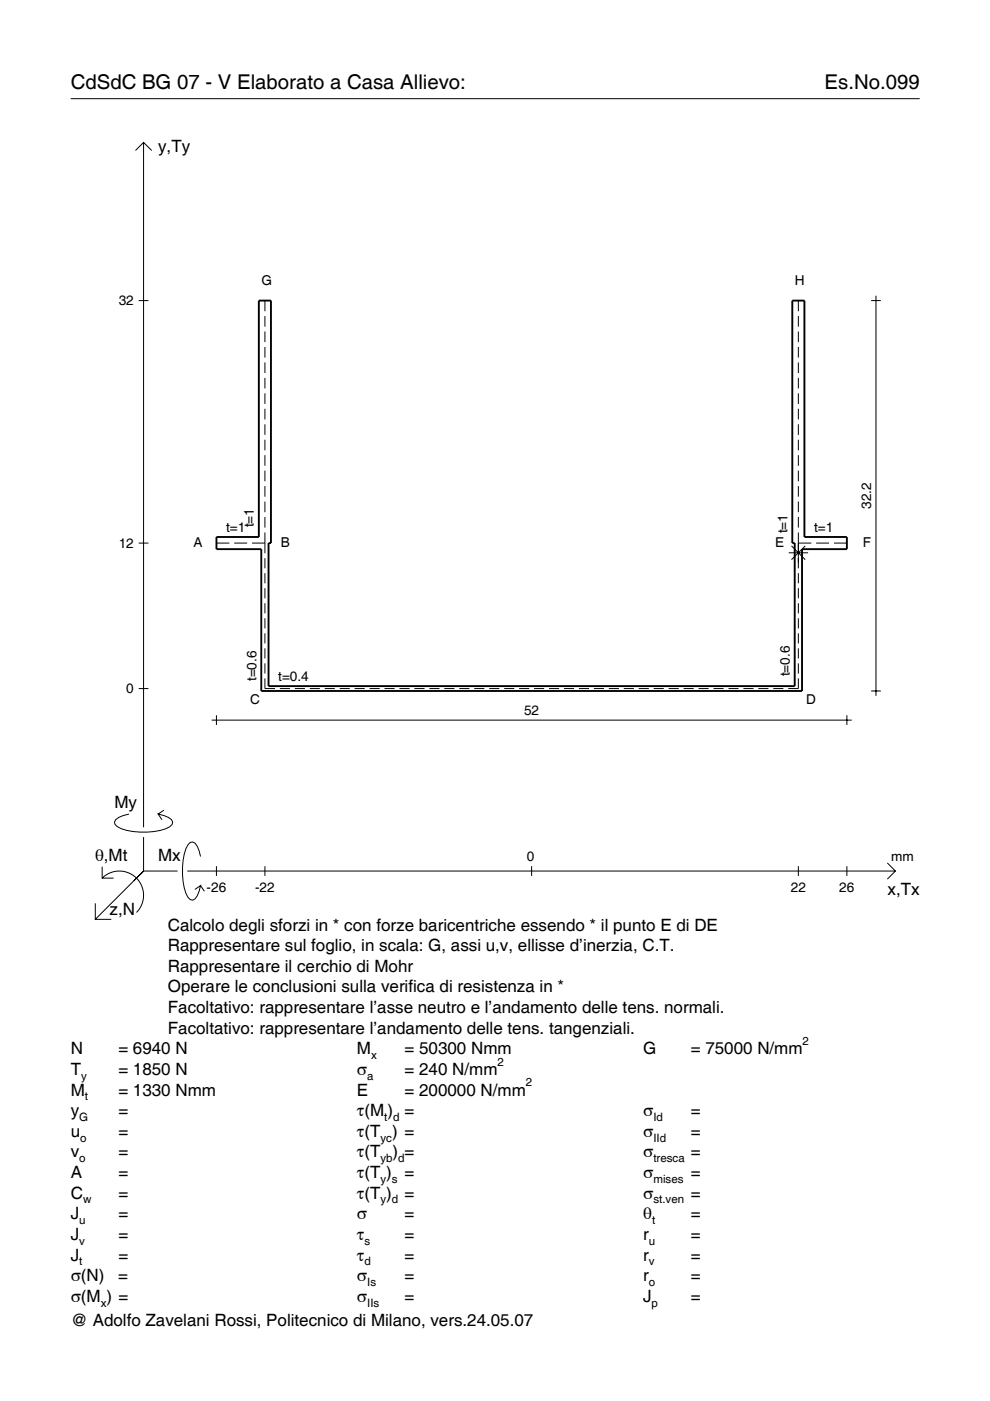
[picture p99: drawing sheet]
<svg xmlns="http://www.w3.org/2000/svg" width="210mm" height="297mm" viewBox="0 0 210 297" stroke-linecap="round" stroke-linejoin="round" font-family="sans-serif">
<defs><g id="words">
<g font-size="4.3">
<text x="15" y="18.9">CdSdC BG 07 - V Elaborato a Casa Allievo:</text>
<text x="174.8" y="18.9">Es.No.099</text>
</g>
<g font-size="3.6">
<text x="33.5" y="32.3">y,Ty</text>
<text x="24.3" y="171.3">My</text>
<text x="20.1" y="182.6">θ,Mt</text>
<text x="33.5" y="182.6">Mx</text>
<text x="188.2" y="189.8">x,Tx</text>
<text x="23.2" y="193.9">z,N</text>
<text x="35.6" y="197.3">Calcolo degli sforzi in * con forze baricentriche essendo * il punto E di DE</text>
<text x="35.6" y="201.7">Rappresentare sul foglio, in scala: G, assi u,v, ellisse d’inerzia, C.T.</text>
<text x="35.6" y="206">Rappresentare il cerchio di Mohr</text>
<text x="35.6" y="210.4">Operare le conclusioni sulla verifica di resistenza in *</text>
<text x="35.6" y="214.8">Facoltativo: rappresentare l’asse neutro e l’andamento delle tens. normali.</text>
<text x="35.6" y="219.2">Facoltativo: rappresentare l’andamento delle tens. tangenziali.</text>
<text x="15" y="223.5">N</text>
<text x="15" y="227.9">T</text>
<text x="25.1" y="223.5">= 6940 N</text>
<text x="25.1" y="227.9">= 1850 N</text>
<text x="75.7" y="227.9">σ</text>
<text x="75.7" y="223.5">M</text>
<text x="85.8" y="223.5">= 50300 Nmm</text>
<text x="85.8" y="227.9">= 240 N/mm</text>
<text x="136.4" y="223.5">G</text>
<text x="146.5" y="223.5">= 75000 N/mm</text>
<text x="15" y="232.3">M</text>
<text x="25.1" y="232.3">= 1330 Nmm</text>
<text x="75.7" y="232.3">E</text>
<text x="85.8" y="232.3">= 200000 N/mm</text>
<text x="15" y="236.7">y</text>
<text x="25.1" y="236.7">=</text>
<text x="75.7" y="236.7">τ(M ) =</text>
<text x="136.4" y="236.7">σ</text>
<text x="146.5" y="236.7">=</text>
<text x="15" y="241">u</text>
<text x="15" y="245.4">v</text>
<text x="25.1" y="241">=</text>
<text x="25.1" y="245.4">=</text>
<text x="75.7" y="241">τ(T ) =</text>
<text x="75.7" y="245.4">τ(T</text>
<text x="83.3" y="245.4">) =</text>
<text x="136.4" y="241">σ</text>
<text x="136.4" y="245.4">σ</text>
<text x="146.5" y="241">=</text>
<text x="146.5" y="245.4">=</text>
<text x="15" y="249.8">A</text>
<text x="25.1" y="249.8">=</text>
<text x="75.7" y="249.8">τ(T )</text>
<text x="85.8" y="249.8">=</text>
<text x="136.4" y="249.8">σ</text>
<text x="146.5" y="249.8">=</text>
<text x="15" y="254.2">C</text>
<text x="25.1" y="254.2">=</text>
<text x="75.7" y="254.2">τ(T )</text>
<text x="85.8" y="254.2">=</text>
<text x="136.4" y="254.2">σ</text>
<text x="146.5" y="254.2">=</text>
<text x="15" y="258.5">J</text>
<text x="15" y="262.9">J</text>
<text x="25.1" y="258.5">=</text>
<text x="25.1" y="262.9">=</text>
<text x="75.7" y="258.5">σ</text>
<text x="75.7" y="262.9">τ</text>
<text x="85.8" y="258.5">=</text>
<text x="85.8" y="262.9">=</text>
<text x="136.4" y="258.5">θ</text>
<text x="136.4" y="262.9">r</text>
<text x="146.5" y="258.5">=</text>
<text x="146.5" y="262.9">=</text>
<text x="15" y="267.3">J</text>
<text x="25.1" y="267.3">=</text>
<text x="75.7" y="267.3">τ</text>
<text x="85.8" y="267.3">=</text>
<text x="136.4" y="267.3">r</text>
<text x="146.5" y="267.3">=</text>
<text x="15" y="271.7">σ(N)</text>
<text x="25.1" y="271.7">=</text>
<text x="75.7" y="271.7">σ</text>
<text x="85.8" y="271.7">=</text>
<text x="136.4" y="271.7">r</text>
<text x="146.5" y="271.7">=</text>
<text x="15" y="281.2">@ Adolfo Zavelani Rossi, Politecnico di Milano, vers.24.05.07</text>
<text x="15" y="276">σ(M ) =</text>
<text x="75.7" y="276">σ</text>
<text x="85.8" y="276">=</text>
<text x="136.4" y="276">J</text>
<text x="146.5" y="276">=</text>
</g>
<g font-size="2.9">
<text x="25.2" y="64.7">32</text>
<text x="55.4" y="60.5">G</text>
<text x="168.5" y="60.5">H</text>
<text x="184.7" y="107.9" transform="rotate(-90 184.7 107.9)">32.2</text>
<text x="47.9" y="112.8">t=1</text>
<text x="53.8" y="111.8" transform="rotate(-90 53.8 111.8)">t=1</text>
<text x="167" y="113.1" transform="rotate(-90 167 113.1)">t=1</text>
<text x="172.6" y="112.8">t=1</text>
<text x="25.2" y="116.1">12</text>
<text x="41" y="116">A</text>
<text x="59.6" y="116">B</text>
<text x="164.4" y="116">E</text>
<text x="182.9" y="116">F</text>
<text x="167.5" y="143.4" transform="rotate(-90 167.5 143.4)">t=0.6</text>
<text x="26.8" y="147">0</text>
<text x="53" y="149.3">C</text>
<text x="54.4" y="144.4" transform="rotate(-90 54.4 144.4)">t=0.6</text>
<text x="59" y="144.4">t=0.4</text>
<text x="170.9" y="149.3">D</text>
<text x="111.1" y="151.7">52</text>
<text x="111.7" y="182.6">0</text>
<text x="189" y="182.6">mm</text>
<text x="43.8" y="189.1">-26</text>
<text x="54.1" y="189.1">-22</text>
<text x="167.7" y="189.1">22</text>
<text x="178" y="189.1">26</text>
</g>
<g font-size="2.4">
<text x="170.2" y="221.5">2</text>
<text x="78.7" y="224.5">x</text>
<text x="105.5" y="225.9">2</text>
<text x="17.2" y="228.9">y</text>
<text x="18" y="233.3">t</text>
<text x="77.9" y="228.9">a</text>
<text x="111.5" y="230.3">2</text>
<text x="16.8" y="237.7">G</text>
<text x="81.5" y="237.7">t d</text>
<text x="138.5" y="237.7">Id</text>
<text x="17" y="242">o</text>
<text x="80.7" y="242">yc</text>
<text x="138.5" y="242">IId</text>
<text x="16.8" y="246.4">o</text>
<text x="80.7" y="246.4">yb d</text>
<text x="80.7" y="250.8">y s</text>
<text x="138.5" y="246.4">tresca</text>
<text x="138.5" y="250.8">mises</text>
<text x="17.6" y="255.2">w</text>
<text x="80.7" y="255.2">y d</text>
<text x="138.5" y="255.2">st.ven</text>
<text x="16.8" y="259.5">u</text>
<text x="16.8" y="263.9">v</text>
<text x="77.3" y="263.9">s</text>
<text x="137.6" y="263.9">u</text>
<text x="138.2" y="259.5">t</text>
<text x="16.8" y="268.3">t</text>
<text x="77.3" y="268.3">d</text>
<text x="137.6" y="268.3">v</text>
<text x="77.9" y="272.7">Is</text>
<text x="137.6" y="272.7">o</text>
<text x="21.4" y="277">x</text>
<text x="77.9" y="277">IIs</text>
<text x="138.2" y="277">p</text>
</g>
</g></defs>
<g fill="none" stroke="#000" stroke-width=".21">
<path d="M15 20.9h180M28.7 31.9l1.7-1.7 1.8 1.7M30.4 30.2v145.2M29.4 63.7h2.1M56.2 63.7v2.3M56.2 67v2.3M56.2 70.3v2.2M56.2 73.6v2.2M56.2 76.8v2.3M169.3 63.7v2.3M169.3 67v2.3M169.3 70.3v2.2"/>
<path d="M169.3 73.6v2.2M169.3 76.8v2.3M184.7 63.7h2.1M185.7 62.7v84.8M56.2 80.1v2.3M56.2 83.4v2.2M56.2 86.7v2.2M56.2 90v2.2M56.2 93.2v2.3M56.2 96.5v2.3M56.2 99.8v2.2M169.3 80.1v2.3"/>
<path d="M169.3 83.4v2.2M169.3 86.7v2.2M169.3 90v2.2M169.3 93.2v2.3M169.3 96.5v2.3M169.3 99.8v2.2M29.4 115.1h2.1M45.9 115.1h2.7M49.7 115.1h2.7M53.4 115.1h2.8M56.2 103.1v2.2M56.2 106.3v2.3"/>
<path d="M56.2 109.6v2.3M56.2 112.9v4.4M56.2 118.3v2.2M167.2 117.2h4.1M167.8 115.7l2.9 3M169.3 115.1h2.7M169.3 103.1v2.2M169.3 106.3v2.3M169.3 109.6v2.3M169.3 112.9v7.6M170.7 115.7l-2.9 3M173 115.1h2.8"/>
<path d="M176.8 115.1h2.8M56.2 121.5v2.2M56.2 124.7v2.2M56.2 127.9v2.2M56.2 131.1v2.1M56.2 134.3v2.1M56.2 137.5v2.1M169.3 121.5v2.2M169.3 124.7v2.2M169.3 127.9v2.2M169.3 131.1v2.1M169.3 134.3v2.1"/>
<path d="M169.3 137.5v2.1M29.4 146h2.1M44.9 152.7h135.7M45.9 151.7v2M56.2 143.8v2.2h2.1M56.2 140.6v2.2M59.3 146h2.2M62.5 146h2.1M65.7 146h2.1M68.8 146h2.2M72 146h2.2M75.2 146h2.1"/>
<path d="M78.4 146h2.1M81.5 146h2.2M84.7 146h2.1M87.9 146h2.1M91 146h2.2M94.2 146h2.1M97.4 146h2.1M100.5 146h2.2M103.7 146h2.2M106.9 146h2.1M110.1 146h2.1M113.2 146h2.2"/>
<path d="M116.4 146h2.1M119.6 146h2.1M122.7 146h2.2M125.9 146h2.2M129.1 146h2.1M132.3 146h2.1M135.4 146h2.2M138.6 146h2.1M141.8 146h2.1M144.9 146h2.2M148.1 146h2.1M151.3 146h2.1"/>
<path d="M154.4 146h2.2M157.6 146h2.2M160.8 146h2.1M164 146h2.1M169.3 143.8v2.2h-2.2M169.3 140.6v2.2M179.6 151.7v2M184.7 146.5h2.1M27.3 172.6a3.6 3.6 0 0 0-3 1.7l.1 .5a5.7 5.7 0 0 0 3.8 1.5 13.3 13.3 0 0 0 7.8-1l.5-.5 .1-.5a3.6 3.6 0 0 0-3.1-1.7l.8 1.2M30.4 177.5v7.2M34.7 171.8l-1.2 .8M20.2 191.5v3.4h3.4"/>
<path d="M21.7 186.2a5.1 5.1 0 0 1 7.2 0 5.1 5.1 0 0 1 0 7.3M21.7 183.8v2.4h2.4M30.4 184.7l-10.2 10.2M30.4 184.7l-2 2M30.4 184.7h7.2M39.7 184.7h150.1M42.5 181.6a3.6 3.6 0 0 0-1.7-3.1l-.5 .1a5.7 5.7 0 0 0-1.5 3.8 13.3 13.3 0 0 0 1 7.8l.5 .5 .5 .2a3.6 3.6 0 0 0 1.7-3.1l-1.2 .8M42.5 187.8l.8 1.2M45.9 183.7v2M56.2 183.7v2M112.7 183.7v2M169.3 183.7v2"/>
<path d="M179.6 183.7v2M188.1 183l1.7 1.7-1.7 1.7"/>
</g>
<path d="M54.9 63.7h2.5v51.4h-.5v30.4h111.6v-30.4h-.5v-51.4h2.6v50.2h9v2.5h-9.6v30.1h-114.6v-30.1h-9.5v-2.5h9z" fill="none" stroke="#000" stroke-width=".4"/>
<use href="#words"/>
</svg>
